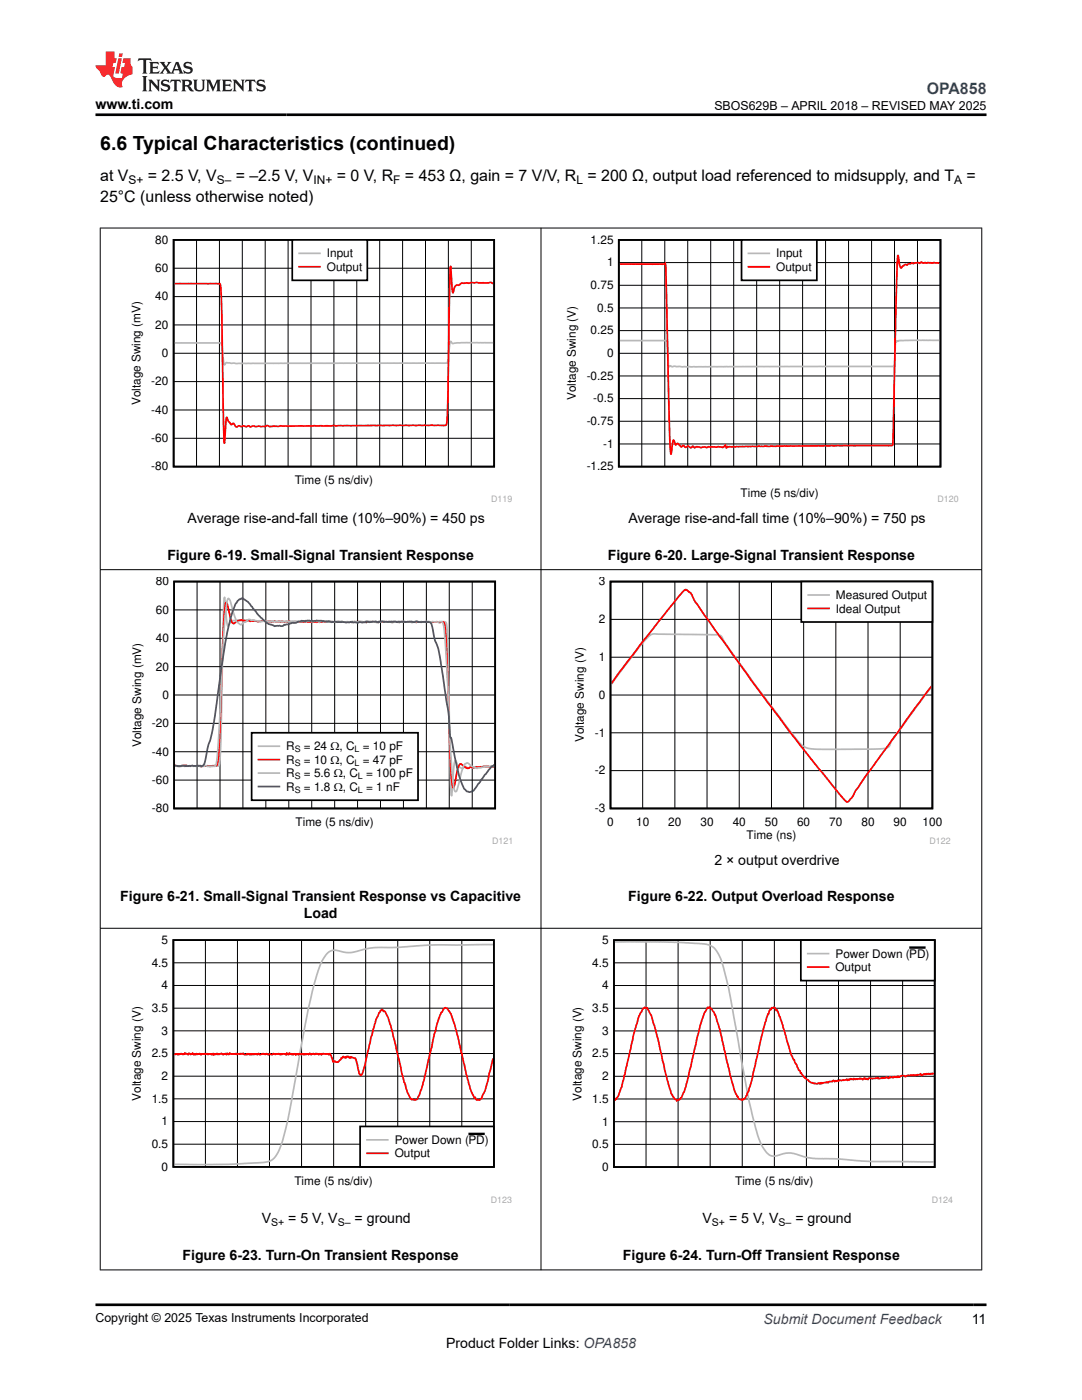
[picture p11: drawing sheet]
<svg xmlns="http://www.w3.org/2000/svg" width="216mm" height="279mm" viewBox="0 0 216 279" stroke-linecap="round" stroke-linejoin="round" font-family="sans-serif">
<defs><g id="words">
<text font-size="3.9" x="20" y="29.9">6.6 Typical Characteristics (continued)</text>
<text font-size="3.2" fill="#00f" x="184.9" y="18.7">OPA858</text>
<g font-size="3.2">
<text x="20" y="36.1">at V</text>
<text x="20" y="40.3">25°C (unless otherwise noted)</text>
<text x="29.5" y="36.1">= 2.5 V, V</text>
<text x="47" y="36.1">= –2.5 V, V</text>
<text x="67.2" y="36.1">= 0 V, R</text>
<text x="80.8" y="36.1">= 453 Ω, gain = 7 V/V, R = 200 Ω, output load referenced to midsupply, and T</text>
<text x="192.9" y="36.1">=</text>
</g>
<g font-size="2.8">
<text x="19" y="21.8">www.ti.com</text>
<text x="37.4" y="104.4">Average rise-and-fall time (10%–90%) = 450 ps</text>
<text x="125.4" y="104.4">Average rise-and-fall time (10%–90%) = 750 ps</text>
<text x="33.4" y="111.7">Figure 6-19. Small-Signal Transient Response</text>
<text x="121.3" y="111.7">Figure 6-20. Large-Signal Transient Response</text>
<text x="142.5" y="172.5">2 × output overdrive</text>
<text x="24" y="179.9">Figure 6-21. Small-Signal Transient Response vs Capacitive</text>
<text x="125.3" y="179.9">Figure 6-22. Output Overload Response</text>
<text x="60.6" y="183.3">Load</text>
<text x="52.2" y="244.1">V</text>
<text x="57.5" y="244.1">= 5 V, V</text>
<text x="70.8" y="244.1">= ground</text>
<text x="140.2" y="244.1">V</text>
<text x="145.5" y="244.1">= 5 V, V</text>
<text x="158.7" y="244.1">= ground</text>
<text x="36.4" y="251.4">Figure 6-23. Turn-On Transient Response</text>
<text x="124.3" y="251.4">Figure 6-24. Turn-Off Transient Response</text>
<text x="89" y="269">Product Folder Links: OPA858</text>
<text x="193.9" y="264.2">11</text>
</g>
<text font-size="2.8" fill="#00f" x="152.4" y="264.2">Submit Document Feedback</text>
<g font-size="2.5">
<text x="142.5" y="21.9">SBOS629B – APRIL 2018 – REVISED MAY 2025</text>
<text x="19" y="263.9">Copyright © 2025 Texas Instruments Incorporated</text>
</g>
<g font-size="2.4">
<text x="25.6" y="36.7">S+</text>
<text x="43.2" y="36.7">S–</text>
<text x="62.5" y="36.7">IN+</text>
<text x="78.5" y="36.7">F</text>
<text x="115" y="36.7">L</text>
<text x="190.4" y="36.7">A</text>
<text x="31" y="48.6">80</text>
<text x="65.2" y="51.4">Input</text>
<text x="117.9" y="48.7">1.25</text>
<text x="121.1" y="53.2">1</text>
<text x="154.9" y="51.4">Input</text>
<text x="31" y="60">40</text>
<text x="31" y="54.3">60</text>
<text x="65.2" y="54.1">Output</text>
<text x="117.9" y="57.7">0.75</text>
<text x="154.9" y="54.1">Output</text>
<text x="31" y="65.6">20</text>
<text x="119.2" y="62.2">0.5</text>
<text x="32.3" y="71.3">0</text>
<text x="117.9" y="66.7">0.25</text>
<text x="121.1" y="71.3">0</text>
<text x="30.2" y="76.9">-20</text>
<text x="117.1" y="75.8">-0.25</text>
<text x="28" y="80.9" transform="rotate(-90 28 80.9)">Voltage Swing (mV)</text>
<text x="30.2" y="82.6">-40</text>
<text x="114.9" y="79.9" transform="rotate(-90 114.9 79.9)">Voltage Swing (V)</text>
<text x="118.4" y="80.3">-0.5</text>
<text x="30.2" y="88.2">-60</text>
<text x="117.1" y="84.8">-0.75</text>
<text x="120.3" y="89.4">-1</text>
<text x="30.2" y="93.9">-80</text>
<text x="117.1" y="93.9">-1.25</text>
<text x="58.8" y="96.6">Time (5 ns/div)</text>
<text x="147.8" y="99.3">Time (5 ns/div)</text>
<text x="31.1" y="116.8">80</text>
<text x="119.5" y="116.8">3</text>
<text x="166.8" y="119.6">Measured Output</text>
<text x="31.1" y="122.5">60</text>
<text x="119.5" y="124.4">2</text>
<text x="166.8" y="122.3">Ideal Output</text>
<text x="31.1" y="128.2">40</text>
<text x="119.5" y="131.9">1</text>
<text x="31.1" y="133.8">20</text>
<text x="32.4" y="139.5">0</text>
<text x="119.5" y="139.5">0</text>
<text x="28.1" y="149.1" transform="rotate(-90 28.1 149.1)">Voltage Swing (mV)</text>
<text x="30.3" y="145.1">-20</text>
<text x="57.1" y="149.8">R</text>
<text x="60.6" y="149.8">= 24 :, C</text>
<text x="72.4" y="149.8">= 10 pF</text>
<text x="116.5" y="148.1" transform="rotate(-90 116.5 148.1)">Voltage Swing (V)</text>
<text x="118.7" y="147">-1</text>
<text x="30.3" y="150.8">-40</text>
<text x="57.1" y="152.4">R</text>
<text x="57.1" y="155.1">R</text>
<text x="60.6" y="152.4">= 10 :, C</text>
<text x="60.6" y="155.1">= 5.6 :, C</text>
<text x="72.4" y="152.4">= 47 pF</text>
<text x="73" y="155.1">= 100 pF</text>
<text x="118.7" y="154.6">-2</text>
<text x="30.3" y="156.5">-60</text>
<text x="57.1" y="157.8">R</text>
<text x="60.6" y="157.8">= 1.8 :, C</text>
<text x="73" y="157.8">= 1 nF</text>
<text x="30.3" y="162.1">-80</text>
<text x="59" y="164.9">Time (5 ns/div)</text>
<text x="118.7" y="162.1">-3</text>
<text x="121.2" y="164.8">0</text>
<text x="126.9" y="164.8">10</text>
<text x="133.4" y="164.8">20</text>
<text x="139.8" y="164.8">30</text>
<text x="146.2" y="164.8">40</text>
<text x="149" y="167.5">Time (ns)</text>
<text x="152.6" y="164.8">50</text>
<text x="159.1" y="164.8">60</text>
<text x="165.5" y="164.8">70</text>
<text x="171.9" y="164.8">80</text>
<text x="178.3" y="164.8">90</text>
<text x="184.1" y="164.8">100</text>
<text x="32.2" y="188.4">5</text>
<text x="120.2" y="188.4">5</text>
<text x="166.7" y="191.1">Power Down (PD)</text>
<text x="30.3" y="192.9">4.5</text>
<text x="32.2" y="197.4">4</text>
<text x="118.2" y="192.9">4.5</text>
<text x="120.2" y="197.5">4</text>
<text x="166.7" y="193.8">Output</text>
<text x="30.3" y="202">3.5</text>
<text x="118.2" y="202">3.5</text>
<text x="32.2" y="206.5">3</text>
<text x="120.2" y="206.5">3</text>
<text x="30.3" y="211">2.5</text>
<text x="32.2" y="215.5">2</text>
<text x="118.2" y="211">2.5</text>
<text x="120.2" y="215.6">2</text>
<text x="28.1" y="219.6" transform="rotate(-90 28.1 219.6)">Voltage Swing (V)</text>
<text x="30.3" y="220.1">1.5</text>
<text x="116" y="219.7" transform="rotate(-90 116 219.7)">Voltage Swing (V)</text>
<text x="118.2" y="220.1">1.5</text>
<text x="32.2" y="224.6">1</text>
<text x="120.2" y="224.6">1</text>
<text x="30.3" y="229.1">0.5</text>
<text x="32.2" y="233.6">0</text>
<text x="78.8" y="228.3">Power Down (PD)</text>
<text x="78.8" y="231">Output</text>
<text x="118.2" y="229.2">0.5</text>
<text x="120.2" y="233.7">0</text>
<text x="58.8" y="236.4">Time (5 ns/div)</text>
<text x="146.7" y="236.4">Time (5 ns/div)</text>
</g>
<g font-size="2.1">
<text x="54.1" y="244.7">S+</text>
<text x="67.4" y="244.7">S–</text>
<text x="142" y="244.7">S+</text>
<text x="155.3" y="244.7">S–</text>
</g>
<g font-size="1.8" fill="#a8a8a8">
<text x="98" y="100.3">D119</text>
<text x="187.1" y="100.3">D120</text>
<text x="98.2" y="168.5">D121</text>
<text x="185.5" y="168.5">D122</text>
<text x="98" y="240">D123</text>
<text x="185.9" y="240.1">D124</text>
</g>
<g font-size="1.8">
<text x="58.8" y="150.2">S</text>
<text x="58.8" y="152.8">S</text>
<text x="58.8" y="155.5">S</text>
<text x="70.7" y="150.2">L</text>
<text x="70.7" y="152.8">L</text>
<text x="71.4" y="155.5">L</text>
<text x="58.8" y="158.2">S</text>
<text x="71.4" y="158.2">L</text>
</g>
</g></defs>
<path d="M34.6 47.9h64v45.2h-64z" fill="none" stroke="#000" stroke-width=".34"/>
<g fill="none" stroke="#000" stroke-width=".2">
<path d="M34.6 59.2h64M34.6 53.5h64M39.2 47.9v45.2M43.8 47.9v45.2M48.3 47.9v45.2M52.9 47.9v45.2M57.5 47.9v45.2M62.1 47.9v45.2M66.6 47.9v45.2M71.2 47.9v45.2M75.8 47.9v45.2M80.3 47.9v45.2"/>
<path d="M84.9 47.9v45.2M89.5 47.9v45.2M94 47.9v45.2M34.6 76.2h64M34.6 70.5h64M34.6 64.8h64M34.6 87.5h64M34.6 81.8h64"/>
</g>
<path d="M98.4 68.4l-7.7 .1a.46 .46 0 0 1-.8-.4l-.2 .6-.3 3.3-.3 .5-41.9 .1-2-.2-.4 .4-.6-3.9-.1-.4-9.3-.1" fill="none" stroke="#b8b8b8" stroke-width=".34"/>
<path d="M98.4 56.6a1.64 1.64 0 0 0-1.4-.1l-1.9-.1-2.2 .1a1.63 1.63 0 0 0-1.4 .4 .63 .63 0 0 0-.8 .6l-.3 1-.2-1.1-.3-4.3a144 144 0 0 0-.3 14.1l-.3 15.2-.3 2.4-33.1 .2-.4 .1h-1.8a.74 .74 0 0 0-1 0l-2.3-.1a.55 .55 0 0 1-.9 0 .75 .75 0 0 1-1 0l-.5 .1a.59 .59 0 0 0-.8 .1l-.6-.7-.5 .2-.6-.7-.3-.7-.4 5.2-.2-3.6-.4-22.7-.2-5.5-.2-.1h-9" fill="none" stroke="#f00" stroke-width=".34"/>
<path d="M58.3 47.9h15v8h-15z" fill-rule="evenodd" fill="#fff"/>
<path d="M58.3 47.9h15v8h-15z" fill="none" stroke="#000" stroke-width=".34"/>
<path d="M59.7 50.6h4.1" fill="none" stroke="#b8b8b8" stroke-width=".34"/>
<path d="M59.7 53.2h4.1" fill="none" stroke="#f00" stroke-width=".34"/>
<path d="M112.6 46.9h78.7v53.4h-78.7z" fill-rule="evenodd" fill="#fff"/>
<path d="M123.5 47.9h64.2v45.2h-64.2z" fill="none" stroke="#000" stroke-width=".34"/>
<g fill="none" stroke="#000" stroke-width=".2">
<path d="M123.5 56.9h64.2M123.5 52.4h64.2M128.1 47.9v45.2M132.7 47.9v45.2M137.2 47.9v45.2M141.8 47.9v45.2M146.4 47.9v45.2M151 47.9v45.2M155.6 47.9v45.2M160.1 47.9v45.2M164.7 47.9v45.2M169.3 47.9v45.2"/>
<path d="M173.9 47.9v45.2M178.5 47.9v45.2M183.1 47.9v45.2M123.5 79.6h64.2M123.5 75h64.2M123.5 70.5h64.2M123.5 66h64.2M123.5 61.5h64.2M123.5 88.6h64.2M123.5 84.1h64.2"/>
</g>
<path d="M187.5 67.9h-7.9l-.5 .2-.1-.1-.1 .3-.2-.3-.2 5.2-.1-.1-41.3 .1-2.5-.1a.61 .61 0 0 1-.9-.1l-.2 .2-.1-.2-.3-5.1-.2 .1h-9.3" fill="none" stroke="#b8b8b8" stroke-width=".34"/>
<path d="M187.5 52.5l-3-.1-.1 .1-.5-.2a.44 .44 0 0 1-.7 .1l-1.9 .2a.54 .54 0 0 1-.7 .2l-.8 .7-.3-.6-.4-1.9-1 37.9-32.9 .2-.3 .3-.1-.6-.1 .1a.57 .57 0 0 1-.9 .3l-2.4-.1-.4 .2-.5-.1-.7 .1-.7-.2a.49 .49 0 0 1-.9-.1 .5 .5 0 0 1-.4 .3 .5 .5 0 0 1-.5-.3l-.2 .1a.4 .4 0 0 1-.4 .2 .4 .4 0 0 1-.3-.4l-.5 .3-.7-.7-.4 .3-.4-1-.6 2.8-.2-5.7-.9-32.4v.2h-.5h-8.6" fill="none" stroke="#f00" stroke-width=".34"/>
<path d="M148 47.9h15v8h-15z" fill-rule="evenodd" fill="#fff"/>
<path d="M148 47.9h15v8h-15z" fill="none" stroke="#000" stroke-width=".34"/>
<path d="M149.3 50.6h4.2" fill="none" stroke="#b8b8b8" stroke-width=".34"/>
<path d="M149.3 53.2h4.2" fill="none" stroke="#f00" stroke-width=".34"/>
<path d="M25.9 115.1h76.2v53.4h-76.2z" fill-rule="evenodd" fill="#fff"/>
<path d="M34.7 116.1h64.1v45.2h-64.1z" fill="none" stroke="#000" stroke-width=".34"/>
<g fill="none" stroke="#000" stroke-width=".2">
<path d="M39.3 116.1v45.3M43.9 116.1v45.3M48.5 116.1v45.3M53 116.1v45.3M57.6 116.1v45.3M62.2 116.1v45.3M66.8 116.1v45.3M71.3 116.1v45.3M75.9 116.1v45.3M80.5 116.1v45.3M85.1 116.1v45.3M89.6 116.1v45.3"/>
<path d="M94.2 116.1v45.3M34.7 138.7h64.1M34.7 133h64.1M34.7 127.4h64.1M34.7 121.7h64.1M34.7 155.7h64.1M34.7 150h64.1M34.7 144.4h64.1"/>
</g>
<path d="M98.6 152.9l-1.2 .2a1.21 1.21 0 0 0-1.3 0h-2.3a.59 .59 0 0 1-.9-.1 1 1 0 0 1-1.2 .2 1 1 0 0 1-.6-1l-.3-.4-.2 1.1-.5 5.9-.3-5.4-.4-24.4-.3-4.5a.88 .88 0 0 0-1.1-.4l-35-.1a1.73 1.73 0 0 0-1.4 0h-.2a2.28 2.28 0 0 0-1.6-.1l-.7-.2-.8 .2-1.1-.1a1.32 1.32 0 0 0-1.7 1.1l-.2-.6-.5-5.1a241.5 241.5 0 0 0-.5 19.4l-.2 9a21.3 21.3 0 0 1-.4 5.1l-.2 .2h-1.4h-7.2l.9 .1 .6-.2 .5 .2 .4-.2 .7 .2 .8-.2 1.8 .1a.76 .76 0 0 1 .9 .1h.9a.58 .58 0 0 0 .8-.6 486 486 0 0 0 1.4-25.7l.2-2.5a15.9 15.9 0 0 1 .7-4.8l.4 .4 1.1 3.7a1.41 1.41 0 0 0 .8 1l.4 .1 .3-.3 .5-.1 .3-.3a.65 .65 0 0 1 .9-.1l2 .2 .5-.1 1.4 .1 .4-.1 .6 .2 .9-.1 1 .1 .3-.1 .7 .1 .4-.1 1.3 .1 .6-.1 .5 .1 .9-.1 2.1 .1a.63 .63 0 0 1 .9 0l.2-.1 1 .2 .3-.2 .6 .1 1.3-.1 .5 .2 1.7-.2 2.3 .1 .6-.1 1.4 .2 2.1-.2 .2 .2 3.6-.2 2 .2 2.6-.2 2.3 .2 .3-.2a.64 .64 0 0 1 .8 .6 388.2 388.2 0 0 1 1.4 25.6l.2 2.6a15 15 0 0 0 .7 5.2l.3-.1 .3-1a12.7 12.7 0 0 1 1.5-4.5 .78 .78 0 0 1 1.1 .4l1.2 .5 1.8-.3h1.6" fill="none" stroke="#b8b8b8" stroke-width=".34"/>
<path d="M34.9 152.8l.7 .1 1.5-.2 1.6 .2 1.5 .1 1.2-.2 .6 .2 1.3-.2v-.2l.5-5.5 .6-16.1a63 63 0 0 1 .7-10.8l.3 .4 .4 2a2.05 2.05 0 0 0 .8 1.9l.2-.2a2.08 2.08 0 0 1 2.2-.4h.2a.52 .52 0 0 1 .7 .1l.9-.1 .7 .2 1-.2 1.7 .2 .6-.1 .3 .1 1.2-.1 .6 .2 .8-.2 .3 .1 1.8 .1 .6-.2 .4 .2 .3-.2 1.3 .2 .2-.1 2.3 .1 .3-.2 2 .2 .3-.2 1.1 .2 .6-.1 1.1 .1 .4-.1 .3 .1 1.7-.1 .4 .1 .3-.1 .9-.1 1.2 .2 1.3-.1 2.9 .1 .4-.1 3 .1 .2-.1 .8 .1 1.3-.1 .8 .1 1-.1 .4 .1h1a4 4 0 0 1 .3 2.2l.6 12.9a187 187 0 0 0 .8 17.6l.2 .3 .5-2.3a4.1 4.1 0 0 1 .8-2.4l.4 .1a1.23 1.23 0 0 0 1.5 .6l.2-.1 .6 .1 2.3-.2 .7-.1 .2 .2 .9-.2" fill="none" stroke="#f00" stroke-width=".34"/>
<path d="M98.6 152.7a3.4 3.4 0 0 0-1.4 1.4l-1.9 2.5a2.18 2.18 0 0 1-1.5 1.5 2.02 2.02 0 0 1-1.7-1.8l-.9-3.1-1.5-6.9a42.4 42.4 0 0 0-.8-7.5l-.3-2.6a36.9 36.9 0 0 0-1.6-8l-.4-1.1a6.1 6.1 0 0 0-.8-2.9l-.7-.1-1.7 .1a.57 .57 0 0 0-.8 0l-.5-.2h-2.5l-.3 .2-.4-.2-2.2 .1-.6-.1h-.5l-.1 .2-.6-.2-1.2 .2-.5-.2-.9 .3-.6-.2-.4 .2-1.3-.2-.9 .2-2.3-.2-.6 .1-.5-.2h-.8l-1.7-.2-.7 .2-.3-.2-.3 .2-.5-.2-.6 .2a1.86 1.86 0 0 0-1.5 .2l-2.6 .5-.4 .2h-.7a1.89 1.89 0 0 1-1.5-.2l-.8-.3-1.3-1.1-1.8-2.3a4.2 4.2 0 0 0-2-1.6 4 4 0 0 0-1.8 2.8l-.8 2.7-.7 3.7-1.6 11.6a43.1 43.1 0 0 1-2 9.5l-.1 1.1a2.7 2.7 0 0 1-.8 2.1l-2-.1-1.1 .1-.6-.1-1.2 .1-.6-.1" fill="none" stroke="#295c75" stroke-width=".34"/>
<path d="M50.2 146.2h33.2v13.5h-33.2z" fill-rule="evenodd" fill="#fff"/>
<path d="M50.2 146.2h33.2v13.5h-33.2z" fill="none" stroke="#000" stroke-width=".34"/>
<path d="M51.6 148.9h4.1M51.6 154.3h4.1" fill="none" stroke="#b8b8b8" stroke-width=".34"/>
<path d="M51.6 151.6h4.1" fill="none" stroke="#f00" stroke-width=".34"/>
<path d="M51.6 157h4.1" fill="none" stroke="#295c75" stroke-width=".34"/>
<path d="M114.2 115.1h75.5v53.4h-75.5z" fill-rule="evenodd" fill="#fff"/>
<path d="M121.8 116.1h64.2v45.2h-64.2z" fill="none" stroke="#000" stroke-width=".34"/>
<g fill="none" stroke="#000" stroke-width=".2">
<path d="M128.2 116.1v45.3M134.7 116.1v45.3M141.1 116.1v45.3M147.5 116.1v45.3M153.9 116.1v45.3M160.4 116.1v45.3M166.8 116.1v45.3M173.2 116.1v45.3M179.6 116.1v45.3M121.8 138.7h64.3M121.8 131.2h64.3M121.8 123.6h64.3"/>
<path d="M121.8 153.8h64.3M121.8 146.2h64.3"/>
</g>
<path d="M122 136.6l5.5-7.5 1.4-1.5 1-.9 .8-.2 12.4 .2a1.18 1.18 0 0 1 1.3 1.1l6.7 9.5 7.7 10.1 1.4 1.5 1.2 .5 1.8 .1h11l2.4-.2a1.37 1.37 0 0 0 1.2-1.3l8.1-10.9" fill="none" stroke="#b8b8b8" stroke-width=".34"/>
<path d="M122 136.4l6.2-8.3 7.7-9.6a1.24 1.24 0 0 1 1.1-.8l.3 .3a2.58 2.58 0 0 1 1.2 1.8l11.5 16 7.3 9.9 11 13.8a.73 .73 0 0 0 1 .4l.8-.9 .6-1.2 2.1-3 13.1-17.8" fill="none" stroke="#f00" stroke-width=".34"/>
<path d="M159.9 116.1h26.1v8h-26.1z" fill-rule="evenodd" fill="#fff"/>
<path d="M159.9 116.1h26.1v8h-26.1z" fill="none" stroke="#000" stroke-width=".34"/>
<path d="M161.3 118.7h4.1" fill="none" stroke="#b8b8b8" stroke-width=".34"/>
<path d="M161.3 121.4h4.1" fill="none" stroke="#f00" stroke-width=".34"/>
<path d="M25.9 186.7h76.2v53.4h-76.2z" fill-rule="evenodd" fill="#fff"/>
<path d="M34.6 187.6h63.9v45.3h-63.9z" fill="none" stroke="#000" stroke-width=".34"/>
<g fill="none" stroke="#000" stroke-width=".2">
<path d="M34.6 196.7h64M34.6 192.1h64M41 187.6v45.3M47.4 187.6v45.3M53.8 187.6v45.3M60.2 187.6v45.3M66.6 187.6v45.3M73 187.6v45.3M79.4 187.6v45.3M85.8 187.6v45.3M92.1 187.6v45.3M34.6 219.3h64"/>
<path d="M34.6 214.8h64M34.6 210.3h64M34.6 205.7h64M34.6 201.2h64M34.6 228.4h64M34.6 223.8h64"/>
</g>
<path d="M98.4 188.5l-13 .1-6 .5h-4.9l-4.6 1-1.9-.2a2.49 2.49 0 0 0-3.5 1.4 46.9 46.9 0 0 0-3.3 11.7l-3.3 18.3a32.8 32.8 0 0 1-2.7 9.2 3.9 3.9 0 0 1-3.7 1.6l-5.9 .3h-10.8" fill="none" stroke="#b8b8b8" stroke-width=".34"/>
<path d="M34.8 210.4l.4-.1 .3 .2 .6-.2 .4 .2 .3-.1 .1-.3 .6 .4 .2-.3 .3 .3 .3-.1 .1-.3 .3 .4 .2-.2 .2 .2 .1-.2 .1 .1 .5-.2 .3 .3 .8-.2 .2 .1 .1-.1 .3 .2 .8-.1 .1 .1 .1-.3 .2 .4 .1-.3 .2 .2 .3-.3 .1 .2 .8-.2 .4 .3 .5-.2 .1 .2 .1-.3 .3 .3 .3-.3 .2 .2h.9l.1-.2 .2 .3 .1-.2 .4 .1 .7-.2 .2 .2 .3 .1 .2-.1 .1 .1 .1-.2 .4 .2 .1-.1 .7 .1 .5-.2 .3 .2 .2-.3 .4 .3 .5-.2 .4 .1 .2-.1 .6 .2 .1-.2 .5 .2 .2-.2 .4 .2 .7-.2 .4 .2 .1-.1 .1 .1 .6-.2 .3 .2 .1-.3 .3 .3 .2-.4 .2 .3 .2-.1 .2 .2 .1-.1 .1 .1 .1-.2h.3l.1 .3 .3-.3 .2 .2 .2-.2 .5 .2 .1-.2 .3 .2 .9-.2 .1 .2 .2-.3 .3 .3 .4-.2 .2 .2 .3-.3 .1 .2 .1-.1 .4 .2 .3-.2 .2 .2 .2-.2h.2h.9l.3 .2 .1-.2 .5 1 .1 .6 .4-.1 .3 .2h.4l1-1.2 .1 .3 .3-.1 .1 .2 .1-.4h.4l.1 .3 .2-.1 .1 .1 .1-.2 .1 .2 .8 .1 .8 3.1 .2 .4 .4-.5 .5-1.7 1.2-5.3 1-3.7 .6-1.4 .6-.6 .3 .4h.3l.4 .7a44.5 44.5 0 0 1 2.3 8.5 43.4 43.4 0 0 0 2.2 7.7l.2 .5 .3 .2 .2-.1a.7 .7 0 0 0 1-.5 41.7 41.7 0 0 0 2.2-7.9l1.7-6.9 .5-1.5 .6-1.2a.55 .55 0 0 1 .7-.3 .55 .55 0 0 1 .4 .5 4.1 4.1 0 0 1 1 2.3l1.8 7a40.9 40.9 0 0 0 2 7.6l.3 .5 .1 .1 .1-.1 .3 .5h.6l.2-.2 .2-.1 .7-1.5 .6-2.2 1-4.3" fill="none" stroke="#f00" stroke-width=".34"/>
<path d="M71.9 224.8h26.6v8.1h-26.6z" fill-rule="evenodd" fill="#fff"/>
<path d="M71.9 224.8h26.6v8.1h-26.6z" fill="none" stroke="#000" stroke-width=".34"/>
<path d="M73.2 227.5h4.2" fill="none" stroke="#b8b8b8" stroke-width=".34"/>
<path d="M93.5 226.3h3.2" fill="none" stroke="#000" stroke-width=".48"/>
<path d="M73.2 230.2h4.2" fill="none" stroke="#f00" stroke-width=".34"/>
<path d="M113.8 186.7h76.3v53.4h-76.3z" fill-rule="evenodd" fill="#fff"/>
<path d="M122.5 187.6h64v45.3h-64z" fill="none" stroke="#000" stroke-width=".34"/>
<g fill="none" stroke="#000" stroke-width=".2">
<path d="M122.5 196.7h64M122.5 192.2h64M128.9 187.6v45.3M135.3 187.6v45.3M141.7 187.6v45.3M148.1 187.6v45.3M154.5 187.6v45.3M160.9 187.6v45.3M167.3 187.6v45.3M173.7 187.6v45.3M180.1 187.6v45.3M122.5 219.3h64"/>
<path d="M122.5 214.8h64M122.5 210.3h64M122.5 205.7h64M122.5 201.2h64M122.5 228.4h64M122.5 223.9h64"/>
</g>
<path d="M122.7 188h10.2l7.4 .4a3.5 3.5 0 0 1 3.3 2.5 73.2 73.2 0 0 1 3.1 13.5l3.1 16.6a27.6 27.6 0 0 0 2.7 8.3 2.27 2.27 0 0 0 3.3 1.1l1-.3h1.2l2.8 .8 1.4 .3 5.4 .1 6.4 .5 12.3 .1" fill="none" stroke="#b8b8b8" stroke-width=".34"/>
<path d="M186.3 214.3l-.7-.1-.1 .2-.3-.2-.1 .2-.3-.1-.1 .2-.4-.2-.3 .3-.3-.3-1.2 .4-.3-.2-.3 .2-.1-.2-.3 .2-.2-.1-.7 .3-.1-.2a.79 .79 0 0 0-1 .3l-.2-.2-.1 .2-.1-.2-.1 .2-.4-.1-.4 .2-.1-.1-.4 .1-.1-.1-.3 .2-.4-.2-.5 .2-.4-.1-.6 .2-.2-.2-.1 .1-.2-.1-.8 .2-.8-.1-.1 .3-.1-.3-.3 .2-.1-.2-.1 .1-.2-.1-.2 .3-.4-.3-.8 .2-.1-.1-.3 .2-.2-.3-.2 .3-.5-.2-.2 .2-.1-.1-.3 .2-.1-.2-.7 .2-.1-.1-.3 .2-.3-.2-.3 .2-.1-.1-.4 .2-.1-.1-.2 .2-.2-.3-.3 .3-.5-.1-.2 .3-.4-.1-.2 .1h-.6l-.1 .2-.1-.2-.2 .2-.4-.2-.2 .2-.8-.1a1.32 1.32 0 0 1-1.1-.7l-.3-.1a2.23 2.23 0 0 1-1-1.3l-.1 .1-.2-.5-.2-.1-.9-2.1h-.2l-.5-1.1-1.9-6.6-.6-1.8-.3-.5-.1 .2-.4-.7-.4 .2-.1-.1-.1 .4-.2-.2-.2 .5-.1 .6-.2-.1-.7 2.6-2.5 10.6-.6 2.2-.7 1.5-.3 .3-.2-.2-.1 .3-.5-.2-.3-.2-.1-.4h-.1a41.9 41.9 0 0 1-2.2-7.6l-1.3-5.8-.9-2.9-1.1-1.6-.1 .3-.3-.2-.4 .8a25.3 25.3 0 0 0-2 7l-.8 3.2a33.8 33.8 0 0 1-2 7.1l-1 .6-.6-.7a5.4 5.4 0 0 1-1-2.6l-1.5-6.4a40.4 40.4 0 0 0-2.2-7.8l-.5-1.1-.2 .2-.3-.3-.8 1a51.5 51.5 0 0 0-2.6 9.5 46.1 46.1 0 0 1-2 7.4l-.3 .4-.1-.1-.1 .4-.1-.1" fill="none" stroke="#f00" stroke-width=".34"/>
<path d="M159.8 187.6h26.7v8.1h-26.7z" fill-rule="evenodd" fill="#fff"/>
<path d="M159.8 187.6h26.7v8.1h-26.7z" fill="none" stroke="#000" stroke-width=".34"/>
<path d="M161.2 190.3h4.1" fill="none" stroke="#b8b8b8" stroke-width=".34"/>
<path d="M181.4 189.1h3.3" fill="none" stroke="#000" stroke-width=".48"/>
<path d="M161.2 193h4.1" fill="none" stroke="#f00" stroke-width=".34"/>
<path d="M19.9 45.5h176.1M20 45.4v208.1M107.9 45.4v208.1M195.9 45.4v208.1M19.9 113.7h176.1M19.9 185.3h176.1M19.9 253.4h176.1" fill="none" stroke="#000" stroke-width=".2"/>
<path d="M27.7 11.6l-.2 .6 .5-.2h.6v.1v2.2l-.2 .4h1l-.2-.4v-2.2v-.1h.5l.5 .2-.1-.6zM29.8 12.4l.2 .3v1.6l-.2 .4h1.9l.1-.6a1.08 1.08 0 0 1-1.3 .2v-.7h.6l.4 .2v-.7l-.4 .2h-.6v-.5l.2-.2a1 1 0 0 1 1 .3l-.1-.5zM31.8 12.4l1 1.1-1 1.2h.9l-.2-.2 .4-.8 .5 .8-.2 .2h1.6l-.2-.2 .1-.5h1l.1 .5-.1 .2h.9l-.2-.4-.8-1.9h-.5l-1 2.1-.8-1.1 .9-1h-.8l.2 .2-.5 .6-.3-.6 .1-.2zM35.2 12.8l.4 1h-.8zM36.8 12.5a.65 .65 0 0 0-.2 .7 .65 .65 0 0 0 .6 .5l.7 .1 .1 .3a.79 .79 0 0 1-.7 .4 .79 .79 0 0 1-.7-.5l.1 .7 .2-.1a.93 .93 0 0 0 1.1 0 .93 .93 0 0 0 .4-.9 1.46 1.46 0 0 0-1.2-.6l-.1-.3a1.09 1.09 0 0 1 1.2 .2l-.2-.6-.1 .1-.6-.2zM28.4 15.2l.2 .4v2.2l-.2 .4h1l-.2-.4v-2.2l.2-.4zM29.6 15.9l.2 .4v1.5l-.2 .4h.8l-.3-.4v-1.3l1.7 1.8v-2l.2-.4h-.8l.2 .2 .1 1.1-1.2-1.3zM32.3 16a.65 .65 0 0 0-.2 .8 .65 .65 0 0 0 .7 .4l.6 .2 .1 .2a.79 .79 0 0 1-.7 .4 .79 .79 0 0 1-.7-.5l.1 .7 .2-.1a.93 .93 0 0 0 1.1 .1 .93 .93 0 0 0 .4-1 1.46 1.46 0 0 0-1.2-.5l-.1-.4a1.09 1.09 0 0 1 1.2 .2l-.2-.6-.1 .1-.6-.1zM34.1 15.9l-.1 .6a.63 .63 0 0 1 .7-.3l.1 1.6-.3 .4h1l-.2-.4v-1.6a.66 .66 0 0 1 .8 .3l-.1-.6zM36.2 15.9l.2 .4v1.5l-.2 .4h.9l-.2-.2v-.7h.5l.1 .2a.79 .79 0 0 0 1.2 .6l-1-.9a.61 .61 0 0 0 .6-.6 .61 .61 0 0 0-.5-.7zM36.9 16.2h.2a.47 .47 0 0 1 .5 .1 .47 .47 0 0 1 .1 .5l-.2 .1-.6 .1zM38.5 15.9l.2 .2a2.27 2.27 0 0 0 .4 2 1.04 1.04 0 0 0 1.7-.7v-1.3l.2-.2h-.8l.2 .4v1.1a.6 .6 0 0 1-.6 .6 .6 .6 0 0 1-.6-.6v-1.1l.3-.4zM41.1 15.9l.2 .4v1.5l-.2 .4h.7l-.2-.4v-1.4l.9 1.9 .8-1.9v1.4l-.2 .4h1l-.3-.4v-1.5l.3-.4h-.8l-.7 1.5-.7-1.5zM44.3 15.9l.2 .4v1.5l-.2 .4h1.9l.1-.6a1.09 1.09 0 0 1-1.3 .2v-.7h.6l.4 .2v-.6l-.4 .2h-.6v-.6l.2-.1a1.01 1.01 0 0 1 1 .3l-.1-.6zM46.4 15.9l.3 .4v1.5l-.3 .4h.8l-.2-.4v-1.3l1.6 1.8v-2l.2-.4h-.7l.2 .2v1.1l-1.2-1.3zM49 15.9l-.1 .6a.63 .63 0 0 1 .8-.3v1.6l-.3 .4h1l-.2-.4v-1.6a.66 .66 0 0 1 .8 .3l-.1-.6zM51.4 16a.65 .65 0 0 0-.2 .8 .65 .65 0 0 0 .6 .4l.6 .2 .2 .2a.79 .79 0 0 1-.8 .4 .79 .79 0 0 1-.6-.5l.1 .7 .2-.1a.93 .93 0 0 0 1 .1 .93 .93 0 0 0 .5-1 1.46 1.46 0 0 0-1.3-.5l-.1-.4a1.09 1.09 0 0 1 1.3 .2l-.2-.6-.2 .1-.5-.1z" fill="#231f20"/>
<path d="M21.1 10.3v2.7h-2.1l.1 .4 .9 1a.95 .95 0 0 0 .9 .9 .59 .59 0 0 1 .6-.4 .59 .59 0 0 1 .5 .3l.4 .8a1.59 1.59 0 0 0 2.1 1.4 1.61 1.61 0 0 1 1-2.3l1-.3-.1-1.5a1.59 1.59 0 0 1-.4-1.7h-1.4l-.2 .9h.5l-.1 .9h-.5l-.2 .9v.3l.4 .1-.2 .9h-.6a.73 .73 0 0 1-1.1-.7l.3-1.5h-.5l.2-.9h.5l.2-.9h-.5v-1.3zM23.6 11.6l-.6 3.1h.7l.6-3.1zM23.8 10.7l-.1 .6h.7l.1-.6z" fill="#ed1c24"/>
<path d="M19 22.9h177.8M19 260.4h177.8" fill="none" stroke="#000" stroke-width=".53"/>
<use href="#words"/>
</svg>
